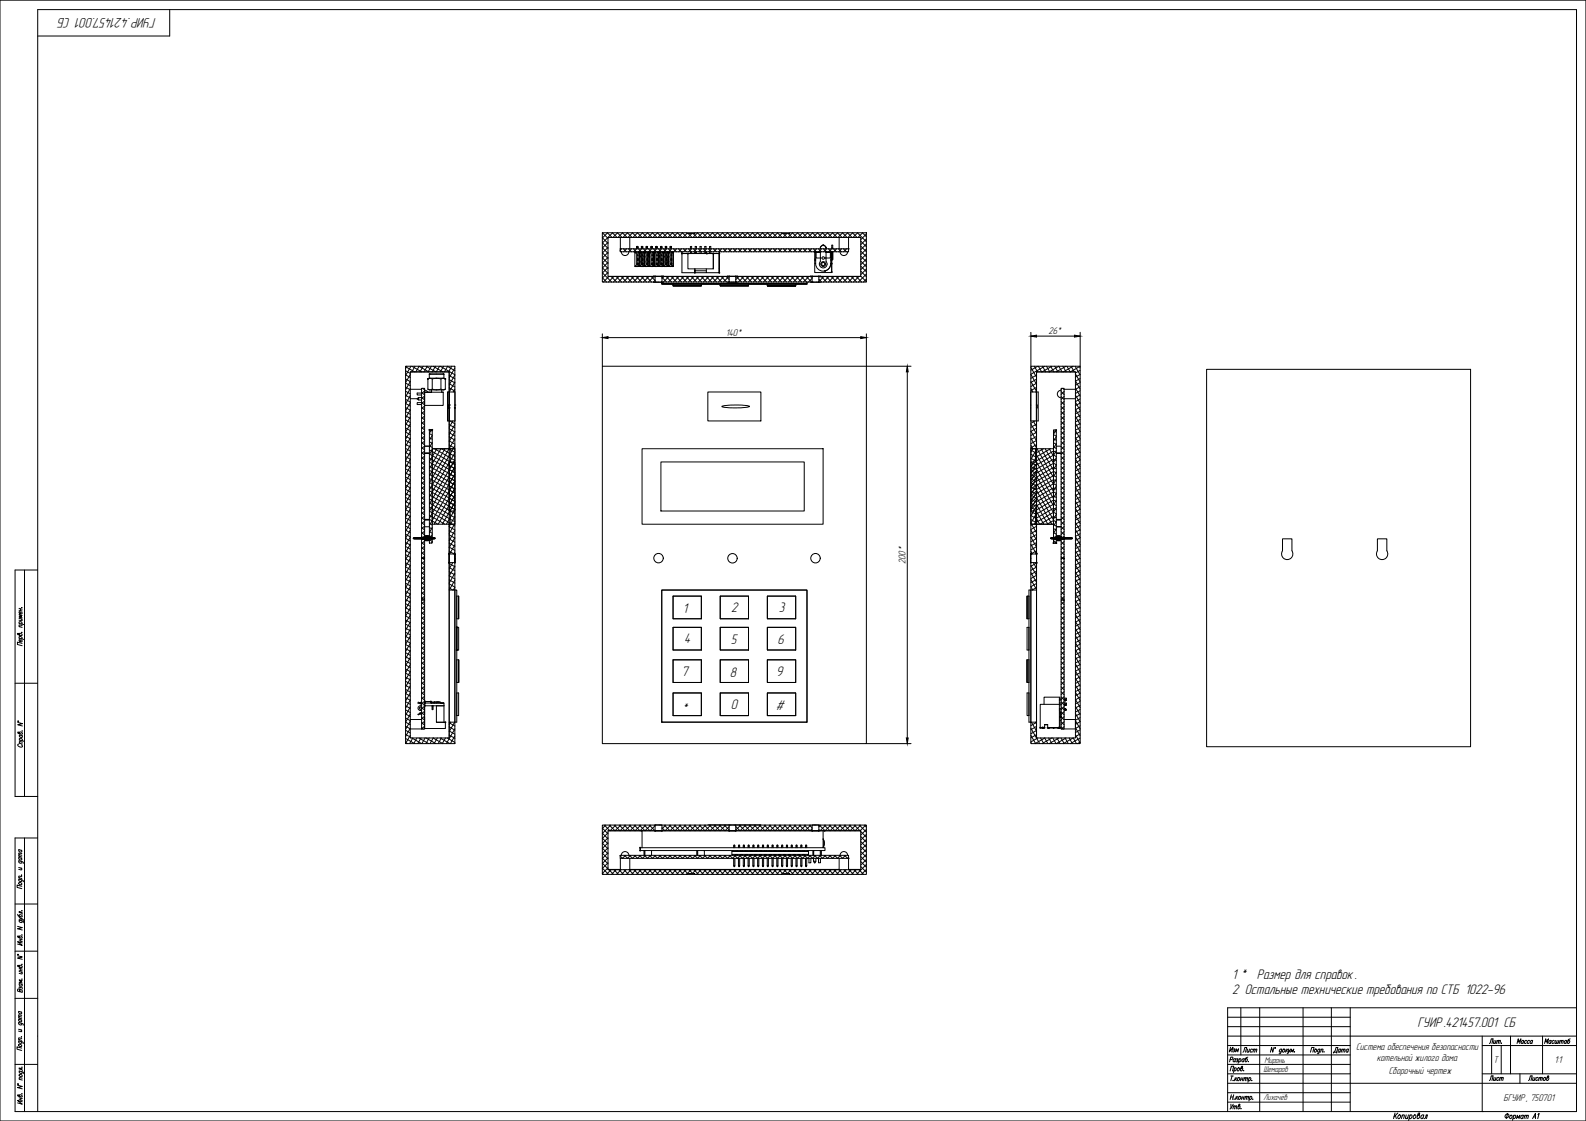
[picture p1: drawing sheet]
<svg xmlns="http://www.w3.org/2000/svg" width="841mm" height="594mm" viewBox="0 0 841 594" stroke-linecap="round" stroke-linejoin="round" font-family="sans-serif">
<defs><g id="words">
<g font-size="7.6">
<text x="83" y="9" transform="rotate(-180 83 9)">ГУИР .421457.001 СБ</text>
<text x="362" y="325">1</text>
<text x="388" y="324">2</text>
<text x="413" y="324">3</text>
<text x="363" y="341">4</text>
<text x="388" y="341">5</text>
<text x="412" y="341">6</text>
<text x="361" y="358">7</text>
<text x="387" y="359">8</text>
<text x="412" y="358">9</text>
<text x="361" y="378">*</text>
<text x="387" y="376">0</text>
<text x="411" y="376">#</text>
<text x="653" y="519">1 *</text>
<text x="667" y="519">Размер для справок .</text>
<text x="653" y="527">2 Остальные технические требования по СТБ 1022-96</text>
<text x="752" y="544">ГУИР .421457.001 СБ</text>
</g>
<text font-size="6.2" x="706" y="559">Дата</text>
<g font-size="5.7">
<text x="788" y="554">Лит.</text>
<text x="818" y="554">Масштаб</text>
<text x="651" y="559">Изм</text>
<text x="658" y="559">Лист</text>
<text x="788" y="574">Лист</text>
<text x="809" y="574">Листов</text>
</g>
<g font-size="5.3">
<text x="385" y="178">140*</text>
<text x="556" y="177">26*</text>
<text x="480" y="299" transform="rotate(-90 480 299)">200*</text>
<text x="719" y="557">Система обеспечения безопасности</text>
<text x="730" y="562">котельной жилого дома</text>
<text x="792" y="564">Т</text>
<text x="824" y="563">1:1</text>
<text x="736" y="569">Сборочный чертеж</text>
<text x="797" y="583">БГУИР , 750701</text>
</g>
<g font-size="4.5">
<text x="670" y="563">Миронь</text>
<text x="670" y="568">Шемаров</text>
<text x="670" y="583">Лихачёв</text>
</g>
</g></defs>
<g fill="none" stroke="#000" stroke-width=".53">
<path d="M319 123h45v1h4v-1h47v1l44-1v26h-140zM322 126h134v20h-22v3h-3v-3h-41v3h-3v-3h-36v3h-4v-3h-25zM329 132h121v1h-121zM329 132v-6h5v6M329 133a2 2 0 0 0 2 2 2 2 0 0 0 2-2M337 134h.1M337 133v8h2M337 133v1M338 133v7M338 131h.1M338 131v1M338 140h.1"/>
<path d="M339 133v1M339 134h.1M339 136v1v-1v5M339 136v5M339 134v2M339 134v2v-2M339 136h.1M339 137v4M339 138v1M340 133l-1 1M340 133v7h1M340 131v1"/>
<path d="M340 131h1zM341 140h.1M341 131h.1M341 131v1M341 133v7M341 133v1M341 134v2v-2M341 134h.1M341 134h1M342 138v1zM342 134h.1M342 138v-2v5"/>
<path d="M342 137l-1-1v5M342 139v2M342 134v2M342 133v1M343 131h.1M343 133v7M343 131v1M343 140h.1M344 133v1M344 134v2v-2M344 134h1M344 134h.1"/>
<path d="M344 138v1zM344 137v1M344 139v2M345 134v2h-1M345 133v1M345 131h1M345 133v7h1M345 131v1M346 140h.1M346 131v1M346 133v7M346 133l1 1"/>
<path d="M347 134v2v-2M347 134h-1h1M347 134h.1M347 138v1zM347 137v1M347 139v2M347 134v2M347 133v1M348 133v7M348 131v1M348 131h.1M348 140h.1"/>
<path d="M349 133v1M349 134v2v-2M349 134h.1M349 138v1zM349 134h1M349 137v1M349 139v2M350 134v2h-1M350 133v1M350 133v7h1M350 131v1M350 131h1z"/>
<path d="M351 131v1M351 133v7M351 140h.1M351 133l1 1M352 134v2v-2M352 134h.1M352 134h-1h1M352 138v1zM352 137v1M352 139v2M352 134v2M352 133v1"/>
<path d="M353 133v7M353 131v1M353 131h.1M353 140h.1M354 133v1M354 136v3zM354 134v2v-2M354 134h1M354 134h.1M354 139v2M354 137l1-1v5M354 138v1"/>
<path d="M355 134v2h-1M355 133v1M355 133v7h1M355 131v1M356 131h.1M356 140h.1M356 131v1M356 133v7M356 133l1 1h-1h1M357 133v8zM362 134h19v11h-6v-3M362 133v12h6v-3v3h7"/>
<path d="M364 123h4M365 134v8h13v-8v8M366 132v-1h1v1M366 133v1M367 133v1M369 134h.1M369 134h-1M369 132v-1v1M369 133v1M371 132v-1h1v1M371 133v1M372 133v1"/>
<path d="M374 132v-1v1M374 133v1M374 134h1zM375 134h.1M376 132v-1h1v1M376 133v1M377 133v1M381 133v12zM415 123h4M432 137v1M432 133v4h1M433 140a4 4 0 0 0 4 4 4 4 0 0 0 4-4 4 4 0 0 1-3 4"/>
<path d="M435 131h.1M435 134h-2v6h-1v-2h1M435 133v4h-2v-3h2M435 131v1M435 136v3a2 2 0 0 0 0 2 2 2 0 0 0 3 0 2 2 0 0 0 0-2v-3M437 130l1 1M437 130l-2 1M437 130h.1M438 131h.1M438 131v1M438 134h3v6v-2M438 133v4h2v-3h-2"/>
<path d="M441 133v4M441 138v6h-9v-4M441 137v1M441 137h.1M441 132v-2h1v2M442 133v4l-1 1M445 126v6M445 133a2 2 0 0 0 2 2 2 2 0 0 0 2-2M450 126v6M322 146h112M337 141h.1M339 141h.1"/>
<path d="M339 141h6h-1M339 141h1M341 141h1M341 141h.1M342 141h.1M344 141v-5v1l1-1v5M344 141h.1M345 141h.1M345 141h11M347 141v-5v1v-1v5M347 141h.1M347 141h-1"/>
<path d="M347 149v1M347 146h4M349 141v-5v1l1-1v5M349 141h1M349 141h.1M350 141h.1M351 150h77h-77zM352 141v-5v1v-1v5M352 141h.1M352 141h-1M352 149l-1 1M352 141h1"/>
<path d="M354 141h.1M355 141h-1M355 141h.1M356 141h1zM357 150v1h15v-1v2h-15zM357 151l15 1zM357 141h.1M368 144h7M381 145h.1M382 151h15M382 151v-1v1h15v-1v1M386 149l1 1"/>
<path d="M387 146h3M391 149l-1 1M407 151h15zM407 150v1h15v-1v2h-15zM407 151h15M422 151h.1M428 149v1M430 149l1 1M431 146h3M434 146h22M435 149l-1 1M215 194h26v14h-3v-11h-20v194h20v-8h3v11h-26z"/>
<path d="M218 197h20v19M228 198h7M319 194h140v200h-140zM547 194h26v200h-26v-11h3v8h20v-194h-20v11h-3zM570 197h-20v18M640 196h140v200h-140zM218 206h6M218 211h3M221 211h1v1zM222 212h2M222 211h2M224 206h1v79h-1z"/>
<path d="M224 208h-3v1h3M224 213h-3v1h3M225 208v7h10v-7M225 207l2 1M227 206l5 1M227 206v-5l1-1 1 1v5M228 200h4M228 200v-2h7v2M228 200l-1 1M229 207v1h-4h10M232 200l4 1M232 200l-3 1"/>
<path d="M234 201v5M234 207v1h1M235 200l1 1M235 200h-3M236 206l-4 1M236 201v5M238 215v1M238 215h.1M238 216v22M238 208v7M238 216v7M238 215v-7h-1v15h1v-7"/>
<path d="M241 216v-8v15M375 208h28v15h-28zM383 215a38 38 0 0 1 14 0 35 35 0 0 1-14 0zM547 208v15v-8M550 216v7h1v-15h-1v15M550 216v22M550 215v1M563 206h1v79h-1zM563 207a2 2 0 0 0-2 2 2 2 0 0 0 2 2M564 206h6M564 211h6M225 240h3"/>
<path d="M225 236h3M228 228h1v57h-1zM228 228h1M229 238h9M238 238h-9v40h9M238 223h3v15h-3zM238 238h3v40h-3zM238 238h.1M238 238h1v7h-1v26h1v6l-1 1M241 238v40M340 238h96v40h-96zM547 223h3v15h-3z"/>
<path d="M547 238h3v40h-3zM547 238v40M550 223h.1M550 238h9v40h-9M550 238h-1v7h1l-1 32 1 1M559 228h1v57h-1zM560 240h3M560 236h3M238 245h3v26h-3zM350 245h76v26h-76zM547 245h3v26h-3zM225 276h3"/>
<path d="M225 275h3M225 279h3M238 278v113M238 278h3v20h-3v15h3v-19h-3zM547 278h3v16h-3v19h3v-15h-3zM550 278v20M550 278h9M550 278h.1M560 276h3M560 275h3M563 279h-3h3M219 285h6l1-1h1l1 1h2h1l-3 1-1 1h-1l-1-1h-5z"/>
<path d="M224 286h1v10h-1zM224 296h1v22h-1zM224 286h.1M224 285h.1M224 296h.1M225 296h.1M226 284h1M228 286h1v2h-1zM229 285h.1M229 286h.1M238 294v4M241 298h.1"/>
<path d="M241 293h.1M241 293v1M547 293v1M547 298h.1M547 293h.1M550 294v4M550 298v93M557 285h3l1-1h1l1 1h5h1l-6 1-1 1h-1l-1-1h-2zM559 286h1v2h-1zM559 285h.1M559 286h.1M559 288h1"/>
<path d="M563 286h1v10h-1zM563 296h1v22h-1zM563 296h.1M564 296h.1M564 285h.1M564 286h.1M680 286h5v6a3 3 0 0 1-2 5 3 3 0 0 1-3-5zM730 286h5v6a3 3 0 0 1-2 5 3 3 0 0 1-3-5zM224 318h1v68h-1zM224 318h.1M225 318h.1M238 313v70"/>
<path d="M241 313h1v66h1v-12h-1v16h-1zM241 313v70M242 316h1v12h-1zM243 316v12zM351 313h77v70h-77zM357 316h15v12h-15zM382 316h15v12h-15zM407 316h15v12h-15zM545 316v12zM546 313h1v70h-1v-67h-1v12h1zM547 313v70M563 318h.1"/>
<path d="M564 318v68h-1v-68h1M242 332h1v12h-1zM357 332h15v12h-15zM382 332h15v12h-15zM407 332h15v12h-15zM546 332h.1M546 332v12M546 332h-1v12h1M242 350h1v12h-1zM243 350v12zM357 350h15v12h-15zM382 350h15v12h-15z"/>
<path d="M407 350h15v12h-15zM545 350h1v12h-1zM545 350v12zM546 344h.1M223 378l-1 1 1-1M223 378h.1M223 378h1M223 372h.1M223 372h-1v1h2M224 374a1.4 1.4 0 0 0-2 1 1.4 1.4 0 0 0 2 2M224 372h-1M225 374h.1"/>
<path d="M225 380v6h11v-3M225 374v5M225 372h.1M225 374h6M228 372h1M229 373h1M229 373l-1-1h-3h3h-3v2M229 374h1v2h-1zM229 374h1M229 372h1M230 372h-1v1M230 372v1"/>
<path d="M230 373h1M230 372h4v1M231 373h-6M231 374v9h5M232 372h1M232 372h-2M233 372h-1M234 373h-2M234 373h1h-4M235 373v10M235 374h-4M357 367h15v12h-15z"/>
<path d="M382 367h15v12h-15zM407 367h15v12h-15zM545 367h1v12h-1zM554 373v-4h8v17M562 377v9h1M562 376h1M562 374h1M562 371h1M562 372h1M562 370h1M562 376h.1M562 377v1"/>
<path d="M562 380h.1M563 378l-1 2h1M563 373h-11v13M564 372h2v1h-2M564 370h2v1h-2M564 376h1M564 374h1M564 371h1M565 376h.1M565 373v1v-1M565 371h.1M218 381h6"/>
<path d="M218 386h6M235 383h-4M235 383h1M552 386h2M554 384h2h-2M554 384v2M556 386h6zM556 384v2M556 386h.1M559 386h.1M561 386h.1M563 382h-1"/>
<path d="M564 381h6v5h-6M319 437h140v26h-40h-4h-47h-49zM375 437h12M390 437h13M322 440h25v-3h4v3h36v-3h3v3h41v-3h3v3h22v21h-134zM322 440h25M329 453h121v2h-121zM329 455v6h-7M329 453a2 2 0 0 1 2-2 2 2 0 0 1 2 2M334 455v6h111v-6M339 449h98v2h-98zM339 449v2"/>
<path d="M340 440v9M342 451v2M346 451v2M347 440h109M347 440h4M370 451v2M374 451v2M387 440h3M388 451v2M389 451h-1h3h-1M389 453h-1h3h-1M389 455v4h1v-4"/>
<path d="M389 449v-1h1v1M389 448h1M389 459h1M391 451h2M391 453h2M392 455v4v-4M392 449v-1v1M392 448h.1M392 459h.1M394 451h-1h3h-1M394 453h-1h3h-1M394 455v4h1v-4"/>
<path d="M394 449v-1h1v1M394 448h1M394 459h1M396 451h2M396 453h2M397 455v4v-4M397 449v-1v1M397 448h.1M397 459h.1M399 451h-1h3h-1M399 453h-1h3h-1M399 455v4h1v-4"/>
<path d="M399 449v-1h1v1M399 448h1M399 459h1M401 451h2M401 453h2M402 455v4v-4M402 449v-1v1M402 448h.1M402 459h.1M403 451h.1M403 453h.1M404 451h-1h3h-1"/>
<path d="M404 453h-1h3h-1M404 455v4h1v-4M404 449v-1h1v1M404 448h1M404 459h1M406 451h2M406 453h2M407 455v4v-4M407 449v-1v1M407 448h.1M407 459h.1M409 451h-1h3h-1"/>
<path d="M409 453h-1h3h-1M409 455v4h1v-4M409 449v-1h1v1M409 448h1M409 459h1M411 451h3h-1M411 453h3h-1M412 455v4h1v-4M412 449v-1h1v1M412 448h1M412 459h1M414 451h2"/>
<path d="M414 453h2M414 455v4h1v-4M414 449v-1h1v1M414 448h1M414 459h1M417 451h-1h3h-1M417 453h-1h3h-1M417 455v4h1v-4M417 449v-1h1v1M417 448h1M417 459h1M419 451h2"/>
<path d="M419 453h2M420 455v4v-4M420 449v-1v1M420 448h.1M420 459h.1M422 451h-1h3h-1M422 453h-1h3h-1M422 455v4h1v-4M422 449v-1h1v1M422 448h1M422 459h1M424 451h2"/>
<path d="M424 453h2M425 455v4v-4M425 449v-1v1M425 448h.1M425 459h.1M427 451h-1h3v2M427 453h-1h3h-1M427 455v4h1v-4M427 449v-1h1v1M427 448h1M427 459h1M428 451h1"/>
<path d="M429 451h.1M429 453h.1M429 455v2h1v-2M431 440h3M431 451v2M431 455l1 2 1-1v-1M431 456h2M434 455v2h1v-2M435 451v2M436 451v2M436 440v9l1-2-1-2M445 453a2 2 0 0 1 2-2 2 2 0 0 1 2 2"/>
<path d="M450 455v6h6M364 463h4M415 463h4"/>
<circle cx="437" cy="137" r=".7"/>
<circle cx="437" cy="140" r=".9"/>
<circle cx="437" cy="140" r="1.3"/>
<circle cx="349" cy="296" r="2.5"/>
<circle cx="388" cy="296" r="2.5"/>
<circle cx="432" cy="296" r="2.5"/>
<circle cx="223" cy="375" r=".6"/>
</g>
<g fill="#000" stroke="#000" stroke-width=".53">
<circle cx="338" cy="131" r=".2"/>
<circle cx="338" cy="140" r=".2"/>
<circle cx="338" cy="138" r=".2"/>
<circle cx="338" cy="137" r=".2"/>
<circle cx="338" cy="135" r=".2"/>
<circle cx="340" cy="131" r=".2"/>
<circle cx="341" cy="131" r=".2"/>
<circle cx="341" cy="137" r=".2"/>
<circle cx="341" cy="140" r=".2"/>
<circle cx="341" cy="135" r=".2"/>
<circle cx="341" cy="138" r=".2"/>
<circle cx="343" cy="131" r=".2"/>
<circle cx="343" cy="138" r=".2"/>
<circle cx="343" cy="140" r=".2"/>
<circle cx="343" cy="135" r=".2"/>
<circle cx="343" cy="137" r=".2"/>
<circle cx="345" cy="131" r=".2"/>
<circle cx="346" cy="131" r=".2"/>
<circle cx="346" cy="138" r=".2"/>
<circle cx="346" cy="140" r=".2"/>
<circle cx="346" cy="137" r=".2"/>
<circle cx="346" cy="135" r=".2"/>
<circle cx="348" cy="131" r=".2"/>
<circle cx="348" cy="137" r=".2"/>
<circle cx="348" cy="135" r=".2"/>
<circle cx="348" cy="138" r=".2"/>
<circle cx="348" cy="140" r=".2"/>
<circle cx="350" cy="131" r=".2"/>
<circle cx="351" cy="131" r=".2"/>
<circle cx="351" cy="135" r=".2"/>
<circle cx="351" cy="140" r=".2"/>
<circle cx="351" cy="138" r=".2"/>
<circle cx="351" cy="137" r=".2"/>
<circle cx="353" cy="131" r=".2"/>
<circle cx="353" cy="140" r=".2"/>
<circle cx="353" cy="135" r=".2"/>
<circle cx="353" cy="138" r=".2"/>
<circle cx="353" cy="137" r=".2"/>
<circle cx="356" cy="131" r=".2"/>
<circle cx="356" cy="140" r=".2"/>
<circle cx="356" cy="135" r=".2"/>
<circle cx="356" cy="138" r=".2"/>
<circle cx="356" cy="137" r=".2"/>
<circle cx="362" cy="134" r=".2"/>
<circle cx="365" cy="134" r=".2"/>
<circle cx="369" cy="134" r=".2"/>
<circle cx="374" cy="134" r=".2"/>
<circle cx="375" cy="134" r=".2"/>
<circle cx="378" cy="134" r=".2"/>
<circle cx="381" cy="134" r=".2"/>
<circle cx="432" cy="133" r=".2"/>
<circle cx="437" cy="130" r=".2"/>
<circle cx="438" cy="133" r=".2"/>
<circle cx="441" cy="133" r=".2"/>
<circle cx="441" cy="134" r=".2"/>
<circle cx="441" cy="140" r=".2"/>
<circle cx="450" cy="132" r=".2"/>
<circle cx="347" cy="146" r=".2"/>
<circle cx="351" cy="146" r=".2"/>
<circle cx="352" cy="146" r=".2"/>
<circle cx="368" cy="145" r=".2"/>
<circle cx="368" cy="144" r=".2"/>
<circle cx="381" cy="145" r=".2"/>
<circle cx="386" cy="146" r=".2"/>
<circle cx="387" cy="146" r=".2"/>
<circle cx="390" cy="146" r=".2"/>
<circle cx="391" cy="146" r=".2"/>
<circle cx="430" cy="146" r=".2"/>
<circle cx="431" cy="146" r=".2"/>
<circle cx="434" cy="146" r=".2"/>
<circle cx="435" cy="146" r=".2"/>
<circle cx="438" cy="144" r=".2"/>
<circle cx="441" cy="144" r=".2"/>
<circle cx="228" cy="198" r=".2"/>
<circle cx="235" cy="198" r=".2"/>
<circle cx="227" cy="201" r=".2"/>
<circle cx="236" cy="201" r=".2"/>
<circle cx="238" cy="216" r=".2"/>
<circle cx="241" cy="216" r=".2"/>
<circle cx="228" cy="228" r=".2"/>
<circle cx="229" cy="228" r=".2"/>
<circle cx="238" cy="238" r=".2"/>
<circle cx="550" cy="238" r=".2"/>
<circle cx="238" cy="278" r=".2"/>
<circle cx="550" cy="278" r=".2"/>
<circle cx="238" cy="294" r=".2"/>
<circle cx="238" cy="298" r=".2"/>
<circle cx="238" cy="293" r=".2"/>
<circle cx="550" cy="298" r=".2"/>
<circle cx="550" cy="293" r=".2"/>
<circle cx="550" cy="294" r=".2"/>
<circle cx="559" cy="288" r=".2"/>
<circle cx="560" cy="288" r=".2"/>
<circle cx="242" cy="332" r=".2"/>
<circle cx="242" cy="344" r=".2"/>
<circle cx="223" cy="378" r=".2"/>
<circle cx="223" cy="372" r=".2"/>
<circle cx="225" cy="374" r=".2"/>
<circle cx="225" cy="372" r=".2"/>
<circle cx="228" cy="372" r=".2"/>
<circle cx="562" cy="380" r=".2"/>
<circle cx="565" cy="376" r=".2"/>
<circle cx="565" cy="374" r=".2"/>
<circle cx="565" cy="371" r=".2"/>
<circle cx="236" cy="383" r=".2"/>
<circle cx="552" cy="386" r=".2"/>
<circle cx="553" cy="386" r=".2"/>
<circle cx="554" cy="386" r=".2"/>
<circle cx="556" cy="386" r=".2"/>
<circle cx="561" cy="386" r=".2"/>
<circle cx="562" cy="386" r=".2"/>
<circle cx="339" cy="449" r=".2"/>
<circle cx="339" cy="451" r=".2"/>
<circle cx="340" cy="440" r=".2"/>
<circle cx="347" cy="440" r=".2"/>
<circle cx="351" cy="440" r=".2"/>
<circle cx="387" cy="440" r=".2"/>
<circle cx="390" cy="440" r=".2"/>
<circle cx="431" cy="440" r=".2"/>
<circle cx="434" cy="440" r=".2"/>
<circle cx="437" cy="440" r=".2"/>
<circle cx="450" cy="455" r=".2"/>
</g>
<g fill="#000">
<circle cx="238" cy="215" r=".2"/>
<circle cx="241" cy="215" r=".2"/>
</g>
<!-- layer: KONTUR -->
<path d="M0 0h841v594h-841z" fill="none" stroke="#000" stroke-width=".53"/>
<g fill="none" stroke="#000" stroke-width=".53">
<path d="M90 5v14h-70M13 302v120M20 302h-12v120h12M8 362h12M13 444v145M20 444h-12v145h828v-584h-816v584M8 479h12M8 504h12M8 529h12M658 534v25M668 534v55M691 534v55"/>
<path d="M706 534v55M716 534v55M836 534h-185v55M716 549h120M786 549v40M786 554h50M801 549v20M818 549v20M8 564h12M716 574h120M786 569h50M806 569v5"/>
</g>
<g fill="none" stroke="#000" stroke-width=".53">
<path d="M10 336a.7 .7 0 0 1 1 0 .7 .7 0 0 1 0 1l-2-1 1 1M10 338l3 1M10 332h2M10 330l3 1M10 328h2M10 322l2 1M10 323l2 1M10 338a.8 .8 0 0 1 1-1 1 1 0 0 1 0 2M10 330a.8 .8 0 0 1 1 0 .8 .8 0 0 1 0 1M11 323v1M11 328l1 1h-2M11 339l1 1a.7 .7 0 0 1-1 0 .7 .7 0 0 1 0-1v1"/>
<path d="M11 324l1 1a.7 .7 0 0 1-1 0 .7 .7 0 0 1 0-1v1M12 335h.1M12 322h.1M12 332l-2-1 1 1M12 326h-2l1 1h-1h2M12 341l-3-1v2h3M9 383l3 1h-3l3 1M9 382h1zM10 394l-1 1 1 1h2l-1-1M10 388a.7 .7 0 0 1 1 0 .7 .7 0 0 1 0 1h-1l-1-1 2 1M10 394h2M10 392l3 1"/>
<path d="M10 389l2 1M11 392h-1a.8 .8 0 0 1 1-1 1.1 1.1 0 0 1 1 2M11 390h-1l1 1h1v-1M12 387h.1M12 393h-2l1 1M10 456l2 1v1M10 460h2M10 454l2 1M10 454h2M10 450l2 1M10 456a.7 .7 0 0 0 1 1v-1M10 455l1 1h1l-1-1"/>
<path d="M10 450v1l1 1 1-1h-1M12 453h-2v1M12 452h-2v1M10 466l2 1M10 465l2 1M10 468h2a.8 .8 0 0 1-1 1 .8 .8 0 0 1-1-1zM10 466a.7 .7 0 0 0 1 1 .7 .7 0 0 0 0-1M11 460v1h-1M11 464h.1M12 470l-3-1v1l3 1M12 465l-2-1v1M9 491l3 1h-3l3 1"/>
<path d="M9 485l1 1h2a.7 .7 0 0 0-1-1 .7 .7 0 0 0-1 0v1M10 497a.7 .7 0 0 1 1-1 .7 .7 0 0 1 0 1h-1l-1-1 1 1M10 488h2l1 1M10 486l2 1h-2M10 498h2M10 499h2M10 488a.7 .7 0 0 0 1 1 .7 .7 0 0 0 1-1h-1M11 498v1M12 495h.1M12 483h.1M12 500l-3-1 3 2-3-1M12 487l1 1"/>
<path d="M12 483h-2v1h2M9 506l3 1-3 1h3M9 506h1zM10 512a.7 .7 0 0 1 1 0 .7 .7 0 0 1 0 1l-1-1h-1l1 1M10 515h2M10 513l2 1M10 514l2 1M11 513v1M11 515l1 1h-2M12 519h.1M12 511h.1M12 520l-2-1 1 1-1 1h2"/>
<path d="M10 539l2 1M10 536h2M10 521l2 1M10 536v1h1h1l-1-1M10 525v-1l-1 1 3 1-1-1-1 1M10 521v1l1 1 1-1h-1M11 523h1v1M11 524l-1-1v1M12 539h-2v1M12 538h-2v1M10 552h2v1M10 542l2 1"/>
<path d="M10 551h2M10 545l2 1M10 540l2 1M10 554h2a1.1 1.1 0 0 1-2 1 .8 .8 0 0 1 0-1zM10 552a.7 .7 0 0 0 0 1 .7 .7 0 0 0 1-1M10 542a.7 .7 0 0 0 0 1 .7 .7 0 0 0 1-1M10 540v1h1h1h-1M11 546v1l-1-1M11 549h.1M12 555h-3v1l3 1M12 550h-2v1M676 555l-1 3-1-3v3"/>
<path d="M676 555v1zM680 556a1.1 1.1 0 0 0-2 1 .7 .7 0 0 0 1 1v-1M680 556l-1 2h-1M680 556h1a.8 .8 0 0 1 0 1 .8 .8 0 0 1-1 0zM682 556v2M682 557l1 1M683 556l-1 1M683 556v2l1-2M683 558h.1M684 558l1-2v1l1-1v2M686 557h.1M695 558l1-3h1l-1 3"/>
<path d="M697 556h1a.8 .8 0 0 1 0 1 .8 .8 0 0 1-1 0zM700 556a.7 .7 0 0 0-1 1 .7 .7 0 0 0 0 1l1-1M700 556l-1 2M701 556h1l-1 2M701 556l-1 2M702 557h.1M804 553l1-2v1l2-1-1 2M808 552l-1-1v1v1h1M808 551v2M810 552l-1-1a.9 .9 0 0 0-1 1 .9 .9 0 0 0 1 1M811 552v-1a.8 .8 0 0 0-1 1 .8 .8 0 0 0 1 1M813 552l-1-1-1 1 1 1"/>
<path d="M813 551l-1 2M9 575l3 1h-3l3 1M9 574l1 1zM10 568h2l1 1M10 572h2M10 569l2 1a.8 .8 0 0 1-1 0 .8 .8 0 0 1-1-1zM10 568a.7 .7 0 0 0 1 1 .7 .7 0 0 0 1-1h-1M12 580h.1M12 566h.1M12 571h-2l1 1M12 566h-2l2 1M652 568l1-3h1v3"/>
<path d="M652 562l1-1 1-1h-1l-1 3M653 570h1M653 570v3M654 573h.1M655 566a.8 .8 0 0 1 0 1 .8 .8 0 0 1-1 0M655 566l-1 2M655 571v2M655 561l-1 1v1l1-1M655 561v2M655 572l1 1M656 561v1M656 571l-1 1"/>
<path d="M656 562v1h-1M656 566h1a.8 .8 0 0 1 0 1 .8 .8 0 0 1-1 0zM657 571a.8 .8 0 0 1 0 1 .8 .8 0 0 1-1 0zM657 561h1a.8 .8 0 0 1 0 1 .8 .8 0 0 1-1 0M657 561v3M658 572h1M658 571v2M658 566a.7 .7 0 0 1 1 1 .7 .7 0 0 1-1 0v-2h1l-1 1M659 571v2M660 567h.1M660 561h-1v1v1l1-1M660 572l1-1-1 2"/>
<path d="M660 561l-1 2M660 571l-1 2M661 572l1-1-1 2M662 560l-1 1-1 1a.7 .7 0 0 0 1 0 .7 .7 0 0 0 0-1h-1M662 562h.1M662 571h1a.8 .8 0 0 1 0 1 .8 .8 0 0 1-1 0M662 571v3M664 573h.1M10 581a.7 .7 0 0 1 1-1 .7 .7 0 0 1 0 1h-1l-1-1 1 1M10 582h2M10 583h2M11 582v1"/>
<path d="M12 584l-3-1 3 2-3-1M653 581h1M653 585v2M653 580l-1 3M654 585l-2 3M654 587l1-1v2M654 586v2M654 580v3M654 582h.1M655 587l1-1v2M656 581l-1 2M656 582v1"/>
<path d="M657 581l-2 1M657 581a.7 .7 0 0 1 1 1 .7 .7 0 0 1-1 0zM657 586a.7 .7 0 0 1 1 1 1 1 0 0 1-2 0l1-2v1M658 587h.1M659 582h1M659 581l-1 2M660 581l-1 2M660 581h1v2M660 581v2M661 581h1v2M663 581a.8 .8 0 0 1 1 1 .8 .8 0 0 1-1 0M663 581l-1 3"/>
<path d="M664 582h.1M740 590l-1 3M740 591v2M741 590l-2 2M742 591a.9 .9 0 0 1 1 1 1 1 0 0 1-2 0zM744 591h1l-1 2M744 591l-1 2M746 591l-1 2 1-1M747 591l-1 2M748 591a.9 .9 0 0 1 1 1 1 1 0 0 1-2 0M748 591l-1 3M750 591a.9 .9 0 0 1 1 1 1 1 0 0 1-2 0z"/>
<path d="M752 591a.9 .9 0 0 1 1 1 1 1 0 0 1-2 0l1-2h1l-1 1M755 591a1 1 0 0 0-1 1 1 1 0 0 0 0 1l1-1M755 591l-1 2M755 593l1-2h1l-1 2M799 590v3M801 591a.8 .8 0 0 1 1 1 .8 .8 0 0 1-1 0zM803 591a.8 .8 0 0 1 1 1 1 1 0 0 1-2 0M803 591l-1 3M804 593l1-2v1l1-1v2M808 591h-1l-1 1 1 1v-1M808 591l-1 2M809 592v-1v2"/>
<path d="M809 591l-1 2M809 592l1-1v2M813 593l1-3v3M813 592h1M816 591v-1l-1 3"/>
<circle cx="799" cy="591" r="1.1"/>
</g>
<path d="M791 554v15M796 554v15M651 574h65M651 569h65M651 579h65M651 564h65M651 584h65" fill="none" stroke="#000" stroke-width=".53"/>
<!-- layer: 0 -->
<g fill="none" stroke="#000" stroke-width=".53">
<path d="M319 177v17M322 179h134M459 177v17h24M547 176v18M550 178h20M573 176v18M481 197v194M459 394h24M651 539h65M651 559h65M651 554h65M651 544h65"/>
<path d="M651 549h65M786 589h.1"/>
</g>
<g fill="none" stroke="#000" stroke-width=".53">
<path d="M319 139l3 3M319 137l3 3M319 131l3 3M319 129l3 3M319 126l3 3M320 123l2 3M322 123l3 3M322 123l-3 3M322 128l-3 3M322 134l-3 3M322 139l-3 3 3 3M322 131l-3 3 3 3"/>
<path d="M322 136l-3 3M327 126l-2-3-6 6M327 123l3 3M328 123l-3 3M329 133h1M330 132l-1 1M330 123l3 3M330 123l-2 3M331 132l1 1M332 132l-1 1M333 123l2 3M333 123l-3 3"/>
<path d="M333 126l2-3 3 3M333 132l2 1M335 132l-2 1M336 132l1 1M338 132l-2 1M338 123l2 3M338 123l-2 3M339 132l1 1M340 132l-1 1M341 123l2 3M341 123l-3 3M341 132l2 1"/>
<path d="M343 132l-2 1M343 123l3 3M343 123l-2 3M344 126l2-3 2 3M344 132l1 1M346 132l-2 1M346 132l2 1M348 132l-1 1M349 123l2 3M349 123l-3 3M349 132l2 1M351 132l-2 1"/>
<path d="M351 123l3 3M351 123l-2 3M352 132l1 1M353 132l-1 1M354 123l2 3M354 123l-2 3M354 126l3-3 2 3M354 132l2 1M356 132l-1 1M357 132l2 1M359 132l-2 1M359 123l3 3"/>
<path d="M359 123l-2 3M360 132l1 1M361 132l-1 1M362 123l2 3M362 123l-3 3M362 132l2 1M364 132l-1 1M364 124l-2 2M365 124l2 2M365 132l2 1M367 132l-2 1M367 124l-2 2"/>
<path d="M368 124l2 2M368 132l1 1M369 132l-1 1M370 123l2 3M370 123l-3 3M370 132l2 1M372 132l-2 1M372 123l3 3M373 123l-3 3M373 126l2-3 3 3M373 132l2 1M375 132l-2 1"/>
<path d="M375 126l3-3 2 3M376 132l1 1M377 132l-1 1M378 132l2 1M380 132l-2 1M380 123l3 3M381 123l-3 3M381 132l2 1M383 132l-2 1M383 123l3 3M383 123l-2 3M383 126l3-3 2 3"/>
<path d="M384 132l1 1M385 132l-1 1M386 132l2 1M388 132l-2 1M388 123l3 3M389 123l-3 3M389 132l2 1M391 132l-2 1M391 123l3 3M391 123l-2 3M392 132l1 1M393 132l-1 1"/>
<path d="M394 123l2 3M394 123l-3 3M394 126l2-3 3 3M394 132l2 1M396 132l-2 1M397 132l1 1M399 132l-2 1M399 123l2 3M399 123l-2 3M400 132l1 1M401 132l-1 1M402 123l2 3"/>
<path d="M402 123l-3 3M402 132l2 1M404 132l-2 1M404 123l3 3M404 123l-2 3M405 126l2-3 2 3M405 132l1 1M407 132l-2 1M407 132l2 1M409 132l-1 1M410 123l2 3M410 123l-3 3"/>
<path d="M410 132l2 1M412 132l-2 1M412 123l3 3M412 123l-2 3M413 132l1 1M414 132l-1 1M415 124l-2 2M415 124l2 2M415 132l2 1M417 132l-1 1M417 124l-2 2M418 124l2 2"/>
<path d="M418 132l2 1M420 132l-2 1M420 123l3 3M420 123l-2 3M421 132l1 1M422 132l-1 1M423 123l2 3M423 123l-3 3M423 132l2 1M425 132l-2 1M425 123l3 3M426 123l-3 3"/>
<path d="M426 126l2-3 3 3M426 132l2 1M428 132l-2 1M429 132l1 1M430 132l-1 1M431 123l2 3M431 123l-3 3M431 132l2 1M433 132l-2 1M433 123l3 3M434 123l-3 3M434 132l2 1"/>
<path d="M436 132l-2 1M436 123l3 3M436 123l-2 3M436 126l3-3 2 3M437 132l1 1M438 132l-1 1M439 132l2 1M441 132l-2 1M441 123l3 3M442 123l-3 3M442 132l2 1M444 132l-2 1"/>
<path d="M444 123l3 3M444 123l-2 3M444 126l3-3 2 3M445 132l1 1M446 132l-1 1M447 126l2-3 3 3M447 132l2 1M449 132l-2 1M450 132h.1M452 123l3 3M452 123l-2 3M455 123l4 5"/>
<path d="M455 123l-3 3M456 138l3 3M456 136l3 3M456 133l3 3M456 130l3 3M456 128l3 3M459 124l-3 3M459 137l-3 3M459 125l-2-2-2 3M459 140l-3 3M459 135l-3 3M459 132l-3 3"/>
<path d="M459 129l-3 3M459 127l-3 3M319 147l3 2M322 144l-3 3M322 142l-3 3 5 4M323 146l-3 3M324 146l3 3M326 146l-3 3M327 146l3 3M328 146l-3 3M329 146l3 3M331 146l-3 3"/>
<path d="M332 146l3 3M334 146l-3 3M335 146l3 3M336 146l-3 3M337 146l3 3M339 146l-3 3M340 146l3 3M342 146l-3 3M343 146l3 3M344 146l-3 3M345 146l2 3h-1M347 146l-3 3"/>
<path d="M348 149v1M349 149v1M351 149v1M351 147l3 2M352 146l-1 2M353 146l3 3M355 146l-3 3M356 146l3 3M357 146l-3 3M358 146l3 3M360 146l-3 3M361 146l3 3"/>
<path d="M363 146l-3 3M364 146l3 3M365 146l-3 3M366 146l3 3M368 146l-3 3M369 146l3 3M371 146l-3 3M372 146l3 3M373 146l-3 3M374 146l3 3M376 146l-3 3M377 146l3 3"/>
<path d="M379 146l-3 3M380 146l3 3M381 146l-3 3M382 146l3 3M384 146l-3 3M385 146l2 2M387 146l-3 3M387 149h-1M388 149v1M389 149v1M390 149h1M390 146l3 3"/>
<path d="M392 146l-2 2M393 146l3 3M395 146l-3 3M396 146l3 3M397 146l-3 3M398 146l3 3M400 146l-3 3M401 146l3 3M402 146l-3 3M404 146l3 3M405 146l-3 3M406 146l3 3"/>
<path d="M408 146l-3 3M409 146l3 3M410 146l-3 3M412 146l3 3M413 146l-3 3M414 146l3 3M416 146l-3 3M417 146l3 3M418 146l-3 3M419 146l3 3M421 146l-3 3M422 146l3 3"/>
<path d="M424 146l-3 3M425 146l3 3M426 146l-3 3M427 146l3 3M429 146l-3 3M430 146l1 1M431 148l-2 1M431 149v1M433 149v1M434 149v1M434 148l2 1M434 146v1"/>
<path d="M435 146l3 3M437 146l-3 3M438 146l3 3M440 146l-3 3M441 146l3 3M442 146l-3 3M443 146l3 3M445 146l-3 3M446 146l3 3M448 146l-3 3M449 146l3 3M450 146l-3 3"/>
<path d="M451 146l3 3M453 146l-3 3M454 146l3 3M456 146l-3 3M456 144l3 3M456 141l3 3M456 146l3 3M459 148l-1 1M459 145l-4 4M459 143l-3 3M215 199l3 1M215 196l3 2"/>
<path d="M215 194l5 3M216 194l-1 1M218 198l-3 5M218 194l-3 5M218 194l6 3M220 194l-2 3M221 197l1-3 5 3M224 194l-1 3M226 194l5 3M227 194l-2 3M229 194l-2 3M230 194l5 3"/>
<path d="M231 194l-2 3M233 194l-2 3M233 194l8 5M235 194l-1 3M237 194l4 2M237 194l-1 3M238 199l3 2M240 194l-2 3M241 194h.1M241 195l-3 5M241 199l-3 5M547 195l3 5"/>
<path d="M548 194l2 3M550 199l-3 2M550 194l-3 2M551 194l1 3M553 194l2 3M554 194l-7 4 3 6M555 194l2 3M557 194l2 3M558 194l-5 3M559 194l2 3M561 194l2 3M562 194l-6 3"/>
<path d="M564 194l1 3M565 194l-5 3M566 194l2 3 5-3M568 194l2 3M569 194l-5 3M570 194l3 5M570 198l3 4M572 194l1 1M573 196l-3 2M573 198l-3 2M215 201l3 1-3 5M215 218l3 2"/>
<path d="M215 216l3 1M215 214l3 1M215 212l3 1M215 209l3 2M215 207l3 2M215 205l3 2M215 203l3 1M218 206l-3 4M218 210l-3 4M218 213l-3 5M218 217l-3 5M224 218l1 2"/>
<path d="M224 216l1 1M224 213l1 2M224 210l1 2M224 208l1 1M224 206h.1M224 206l1 1M225 207l-1 2M225 210l-1 1M225 212l-1 2M225 215l-1 2M225 218l-1 1M238 206l3 1"/>
<path d="M238 203l3 2M238 201l3 2M241 206l-1 2M241 203l-3 5M547 202l3 5-1 1M547 206l1 2M550 201l-3 2M550 203l-3 2M550 205l-3 2M563 218l1 2M563 215l1 2M563 213l1 1"/>
<path d="M563 210l1 2M563 208l1 1M563 206h.1M564 206h.1M564 207l-1 2M564 210l-1 2M564 213l-1 1M564 215l-1 2M564 218l-1 2M570 217l3 4M570 213l3 4M570 209l3 5"/>
<path d="M570 206l3 4M570 202l3 4M573 201l-3 1M573 203l-3 1M573 205l-3 1M573 207l-3 2M573 209l-3 2M573 211l-3 2M573 214l-3 1M573 216l-3 1M573 218l-3 1M215 220l3 2"/>
<path d="M215 240l3 1M215 238l3 1M215 235l3 2M215 233l3 2M215 227l3 1M215 225l3 1M215 231l3 2M215 222l3 2M218 225l-3 4 3 1M218 221l-3 4M218 228l-3 5M218 232l-3 5"/>
<path d="M218 236l-3 4M218 240l-3 4M224 240l1 1M224 237l1 2M224 234l1 2M224 232l1 1M224 229l1 2M224 226l1 2M224 224l1 1M224 221l1 2M225 220l-1 2M225 223l-1 2"/>
<path d="M225 226l-1 1M225 228l-1 2M225 231l-1 2M225 234l-1 1M225 236l-1 2M225 239l-1 2M228 238l13 8M228 236l1 1M228 234l1 1M228 232l1 1M228 230l1 1M228 228h1"/>
<path d="M229 228l-1 2M229 231l-1 2M229 235l-1 2M229 238l-1 3M230 238l11 6M232 238l-4 7M234 238l-5 8M234 238l7 4M236 238l-8 14M238 238l3 2M238 227l3 2-3 5M238 234l3 1"/>
<path d="M238 236l3 2M238 231l3 2M238 229l3 2M238 225l3 2M239 223l2 2M240 223l-2 3M241 225l-3 5M241 233l-13 23 13 8M241 236l-3 5M547 239l3 1M547 236l1 2-1 2M547 232l3 5"/>
<path d="M547 228l3 6M547 225l3 5M548 223l2 3M549 223l-2 1M549 238h1M550 238h-1M550 225l-3 1M550 227l-3 2M550 229l-3 2M550 231l-3 2M550 233l-3 2M550 236l-3 1"/>
<path d="M550 238h.1M550 238l-3 5M550 238l9 15M552 238l7 11M553 238l-4 2 10 17M554 238l5 7 1 1-1 3M556 238l3 4M557 238l-8 4M559 238h.1M559 237l1 1M559 235l1 1M559 232l1 1"/>
<path d="M559 230l1 1M559 228l1 1M560 228l-1 2M560 231l-1 3M560 235l-1 3M560 239l-1 2M560 240l-1-1-10 6M563 239l1 2M563 237l1 1M563 234l1 2M563 231l1 2M563 229l1 1"/>
<path d="M563 226l1 2M563 223l1 2M563 221l1 1M564 221l-1 1M564 223l-1 2M564 226l-1 2M564 229l-1 1M564 231l-1 2M564 234l-1 2M564 237l-1 1M564 239l-1 2M570 224l3 5-3 1"/>
<path d="M570 239l3 5-3 1M570 236l3 4M570 232l3 4M570 228l3 4M570 221l3 4M573 220l-3 2M573 222l-3 2M573 224l-3 2M573 227l-3 1M573 231l-3 1M573 233l-3 1M573 235l-3 2"/>
<path d="M573 237l-3 2M573 240l-3 1M215 259l3 2M215 257l3 2M215 255l3 1M215 253l3 1M215 251l3 1M215 246l3 2M215 244l3 2M215 242l3 1-3 5M215 248l3 2M218 247l-3 5"/>
<path d="M218 251l-3 4M218 255l-3 4M218 258l-3 5M224 258l1 2M224 256l1 1M224 253l1 1M224 250l1 2M224 248l1 1M224 245l1 2M224 242l1 2M225 242l-1 1M225 244l-1 2"/>
<path d="M225 247l-1 2M225 250l-1 1M225 252l-1 2M225 255l-1 1M225 258l-1 1M228 258l13 8M228 254l13 7M228 251l13 8M228 249l13 8M228 247l13 8M228 245l1 1M228 243l13 8"/>
<path d="M228 241l13 7M229 246l-1 2M229 246l12 7M239 241l-11 19M239 244l-11 19M241 240l-3 5M241 244l-13 23M241 248l-13 23 13 8M241 251l-13 24M241 255l-13 23M241 259l-11 19M547 258l3 2 9 15"/>
<path d="M547 254l3 1M547 252l3 1-3 5M547 249l3 2M547 247l3 2M547 243l3 2M547 256l3 2M547 245l3 2M547 241l3 1M547 245h.1M549 245l-2 2M549 244l10 16M550 256l9 16"/>
<path d="M550 252l9 16M550 257l-3 5M550 250l-3 5M550 246l-3 5M550 242l-3 5M550 246l-3 3M550 248l-3 3M550 249l-3 3M550 251l-3 3M550 255l-3 3M550 257l-3 3M550 258l-3 3"/>
<path d="M559 258l1 1M559 256l1 1M559 248h1M559 243l1 1M559 243l-9 6 9 15M559 259l-9 5M559 248l-9 5-3 3M559 246l-9 5M560 243l-1 2M560 250l-1 3M560 254l-1 2-9 6M560 258l-1 2"/>
<path d="M560 255l-1-1-9 5M560 253l-1-1-9 5M560 251l-1-1-9 5M560 242l-1-1-9 5M563 258l1 1M563 255l1 2M563 253l1 1M563 250l1 2M563 247l1 2M563 245l1 1M563 242l1 2M564 242l-1 1"/>
<path d="M564 245l-1 1M564 247l-1 2M564 250l-1 1M564 253l-1 1M564 255l-1 2M564 258l-1 1M570 258l3 4M570 254l3 5M570 251l3 4M570 247l3 4M573 257l-3 1M573 246l-3 1"/>
<path d="M573 242l-3 1 3 4M573 248l-3 2M573 250l-3 2M573 253l-3 1M573 255l-3 1M573 259l-3 1M215 268l3 1M215 266l3 1M215 264l3 1M215 261l3 2M215 279l3 1M215 277l3 1"/>
<path d="M215 274l3 2M215 272l3 2M218 266l-3 4 3 2M218 270l-3 4M218 277l-3 5M218 262l-3 5M218 273l-3 5M224 279l1 2M224 277l1 1M224 274l1 2M224 271l1 2M224 269l1 1"/>
<path d="M224 266l1 2M224 263l1 2M224 261l1 1M225 260l-1 2M225 263l-1 1M225 265l-1 2M225 268l-1 2M225 271l-1 1M225 273l-1 2M225 276l-1 2M225 279l-1 1M228 280h1"/>
<path d="M228 277l1 1M228 275l4 3M228 273l8 5M228 269l13 8M228 267l13 7M228 264l13 8M228 262l13 8-3 5M228 260l13 8M229 280l-1 2M238 279l3 2M238 270l1 1M239 271l2-5-6 12"/>
<path d="M239 274l-2 4M241 263l-9 15M241 274l-3 5M241 278l-3 5M547 273l3 2M547 271l3 2M547 269l3 2M547 265l3 1M547 262l3 2M547 278h.1M547 275l3 2M547 260l3 2"/>
<path d="M547 278l3 4M548 278h-1M549 274l2 4M549 278l1 1M549 271l4 7M550 268l-3-1 3-3 8 14M550 267l6 11M550 279l-3 2M550 276l-2 2M550 272l-3 5M550 268l-3 5M550 265l-3 5"/>
<path d="M550 261l-3 5M550 260l-3 3M550 262l-3 3M550 265l-3 3M550 267l-3 3M550 269l-2 2M559 261h1l-1 3M559 278l1 1M559 269l1 1M559 272l-10 5M559 269l-10 6M559 261l-9 5"/>
<path d="M560 265l-1 3M560 269l-1 2 1 1M560 273l-1 2M560 276l-1 3M560 277l-1-1-4 2M560 274h-1l-7 4M560 268l-1-1-10 6M560 266l-1-1-9 5M560 264l-1-1-9 5M563 279l1 2M563 276l1 2M563 274l1 1"/>
<path d="M563 271l1 2M563 268l1 2M563 266l1 1M563 263l1 2M563 261l1 1M564 260l-1 2M564 263l-1 2M564 266l-1 1M564 268l-1 2M564 271l-1 2M564 274l-1 1M564 276l-1 2"/>
<path d="M564 279l-1 2M570 262l3 4M570 277l3 4M570 273l3 4M570 269l3 5M570 266l3 4M573 261l-3 2M573 263l-3 2M573 266l-3 1M573 268l-3 1M573 270l-3 1M573 272l-3 1"/>
<path d="M573 274l-3 2M573 276l-3 2M573 279l-3 1M215 283l3 2-3 4M215 298l3 2-3 4M215 296l3 2M215 294l3 1M215 292l3 1M215 290l3 1M215 287l3 2M215 281l3 1M218 288l-3 5"/>
<path d="M218 296l-3 4M218 281l-3 4 3 2M218 292l-3 5M219 285h.1M219 285v1M219 285l1 1M220 285v1M220 286l-1-1 1 1M220 285l1 1M220 285l1 1v-1M221 285v1M221 285l1 1"/>
<path d="M222 285l1 1M222 286v-1v1M223 285v1M223 285l1 1M223 285l1 1v-1M224 298l1 2M224 295v1M224 293l1 1M224 290l1 2M224 287l1 2M224 282l1 2M224 286l-1-1 1 1"/>
<path d="M224 285v1M224 296h.1M224 285l1 1M224 296l1 1M225 285l1 2M225 286h.1M225 285l2 2M225 281l-1 2M225 284v1M225 287l-1 1M225 289l-1 2M225 292l-1 2"/>
<path d="M225 295l-1 1M225 297l-1 2M225 300l-1 2M225 286l1 1M225 284l2 2M226 284l2 2-2-2M226 284l3 3v1M226 284l2 2M227 284l1 2M227 284l1 1M228 284l1 1M228 282l1 1"/>
<path d="M228 285l1 1M228 285l1 1-1-1M229 285v1M229 285l1 1M229 283l-1 2M229 285l1 1v-1M230 285v1M230 285h1h-1M230 285h1M238 281l3 2M238 299l3 1M238 292l3 2"/>
<path d="M238 290l3 2M238 288l3 2M238 286l3 1M238 283l3 2M240 298l-2 3M241 298h.1M241 281l-3 5M241 285l-3 5M241 289l-3 5M241 293v1M241 296h.1M241 294h.1"/>
<path d="M547 296h.1M547 285l3 5-3 1M547 294h.1M547 298h.1M547 300l3 5-3 2M547 292v2M547 288l3 6M547 281l3 5M548 298l2 3M550 281l-3 2M550 283l-3 2M550 285l-3 2"/>
<path d="M550 288l-3 1M550 292l-3 2M550 298l-3 2M557 285v1M557 285l1 1M558 285v1M558 286l-1-1 1 1M558 285l1 1M559 285v1M559 287h1M559 284v1M559 282l1 1"/>
<path d="M559 280l1 1M559 285l1 1M559 286h.1M560 285l1 2M560 285l2 2M560 286l1 1M560 280l-1 3M560 284v1M560 288h.1M560 284l2 2M560 284l3 2M561 284l2 2"/>
<path d="M562 284l2 2-1-1M562 284l1 1M563 298l1 1M563 295v1M563 292l1 2M563 290l1 1M563 287l1 2M563 284v1M563 282l1 1M563 285l1 1M563 296v1M564 285v1"/>
<path d="M564 296v1M564 285l1 1M564 286h.1M564 282l-1 1M564 284v1M564 287l-1 2M564 290l-1 1M564 292l-1 2M564 295v1M564 298l-1 1M564 285l1 1v-1M565 286l-1-1 1 1"/>
<path d="M565 285v1M565 285l1 1M566 285v1M566 285l1 1M567 285v1M567 285l1 1M567 285l1 1v-1M568 286l-1-1 1 1M568 285v1M568 285h1M570 281l3 4-3 1M570 296l3 4"/>
<path d="M570 292l3 4M570 288l3 4M570 284l3 5M573 281l-3 1M573 283l-3 1M573 287l-3 2M573 289l-3 2M573 292l-3 1M573 294l-3 1M573 296l-3 1M573 298l-3 1 3 5M215 320l3 1"/>
<path d="M215 318l3 1M215 316l3 1M215 313l3 2M215 311l3 2M215 309l3 2M215 307l3 1M215 305l3 1M215 303l3 1M215 300l3 2M218 303l-3 5M218 307l-3 5M218 311l-3 4"/>
<path d="M218 315l-3 4M218 318l-3 5M224 319l1 2M224 317l1 1M224 314l1 1M224 311l1 2M224 309l1 1M224 306l1 1M224 303l1 2M224 301l1 1M225 318h.1M225 303l-1 1"/>
<path d="M225 305l-1 2M225 308l-1 1M225 311l-1 1M225 313l-1 2M225 316l-1 1M225 319l-1 1M238 309l3 2-1 2M238 312l2 1M238 307l3 2M238 305l3 2M238 303l3 2M238 301l3 2"/>
<path d="M241 300l-3 5M241 304l-3 5M241 308l-3 5M547 307l3 5M547 303l3 6M550 301l-3 1M550 303l-3 1M550 307l-3 2M550 309l-3 2 1 2M550 311l-3 2M563 319l1 1M563 316l1 2"/>
<path d="M563 314l1 1M563 311l1 2M563 308l1 2M563 306l1 1M563 303l1 2M563 300l1 2M564 300l-1 2M564 303l-1 1M564 306l-1 1M564 308l-1 2M564 311l-1 1M564 313l-1 2"/>
<path d="M564 316l-1 2M564 319l-1 1M570 318l3 4M570 314l3 5M570 311l3 4M570 307l3 4M570 303l3 4M573 300l-3 2M573 302l-3 2M573 305l-3 1M573 307l-3 1M573 309l-3 1"/>
<path d="M573 311l-3 1M573 313l-3 2M573 315l-3 2M573 317l-3 2M573 320l-3 1M215 339l3 2M215 337l3 2M215 335l3 1M215 333l3 1M215 331l3 1M215 329l3 1M215 326l3 2"/>
<path d="M215 324l3 2M215 322l3 2M218 322l-3 5M218 326l-3 4M218 330l-3 4M218 333l-3 5M218 337l-3 5 3 1M224 338l1 1M224 335l1 2M224 332l1 2M224 330l1 1M224 327l1 2"/>
<path d="M224 324l1 2M224 322l1 1M225 321l-1 2M225 324l-1 1M225 326l-1 2M225 329l-1 2M225 332l-1 1M225 334l-1 2M225 337l-1 2M225 340l-1 1M563 337l1 2M563 335l1 1"/>
<path d="M563 332l1 2M563 329l1 2M563 327l1 1M563 324l1 2M563 322l1 1M564 321l-1 2M564 324l-1 2M564 327l-1 1M564 329l-1 2M564 332l-1 2M564 335l-1 1M564 337l-1 2"/>
<path d="M570 322l3 4-3 2M570 337l3 4M570 333l3 4M570 329l3 5M570 326l3 4M573 322l-3 1M573 324l-3 1M573 328l-3 2M573 330l-3 2M573 333l-3 1M573 335l-3 1M573 337l-3 1"/>
<path d="M573 339l-3 2 3 4M215 355l3 1-3 4M215 359l3 1M215 352l3 2M215 350l3 2M215 348l3 1M215 346l3 1M215 344l3 1M218 341l-3 4M218 345l-3 4M218 348l-3 5M218 352l-3 5 3 1"/>
<path d="M218 360l-3 4M224 359l1 2M224 356l1 2M224 354l1 1M224 351l1 2M224 348l1 2M224 346l1 1M224 343l1 2M224 340l1 2M225 342l-1 2M225 345l-1 2M225 348l-1 1"/>
<path d="M225 350l-1 2M225 353l-1 2M225 356l-1 1M225 358l-1 2M563 359l1 1M563 356l1 2M563 353l1 2M563 351l1 1M563 348l1 2M563 345l1 2M563 343l1 1M563 340l1 2"/>
<path d="M564 340l-1 2M564 343l-1 1M564 345l-1 2M564 348l-1 2M564 351l-1 1M564 353l-1 2M564 356l-1 2M564 359l-1 1M570 359l3 5M570 356l3 4M570 352l3 4M570 348l3 4"/>
<path d="M570 344l3 5M573 341l-3 2M573 343l-3 2M573 346l-3 1M573 348l-3 1M573 350l-3 1M573 352l-3 2M573 354l-3 2M573 356l-3 2M573 359l-3 1M215 378l3 2M215 376l3 2"/>
<path d="M215 374l3 1M215 372l3 1M215 370l3 1M215 368l3 1M215 365l3 2M215 363l3 2M215 361l3 1M218 363l-3 5M218 367l-3 5M218 371l-3 4M218 375l-3 4M218 378l-3 5"/>
<path d="M224 378l1 1M224 375l1 1M224 372l1 2M224 370l1 1M224 367l1 1M224 364l1 2M224 362l1 1M225 361l-1 2M225 364l-1 1M225 366l-1 2M225 369l-1 1M225 372l-1 1"/>
<path d="M225 374l-1 2M225 377l-1 1M225 380l-1 1M563 380l1 1M563 377l1 2M563 375l1 1M563 372l1 1M563 369l1 2M563 367l1 1M563 364l1 2M563 361l1 2M564 361l-1 2"/>
<path d="M564 364l-1 1M564 367l-1 1M564 369l-1 2M564 372l-1 1M564 374l-1 2M564 377l-1 2M564 380l-1 1M570 378l3 4-3 2M570 374l3 5M570 371l3 4M570 367l3 4M570 363l3 4"/>
<path d="M573 361l-3 1M573 363l-3 1M573 365l-3 2M573 367l-3 2M573 369l-3 2M573 372l-3 1M573 374l-3 1M573 376l-3 1M573 378l-3 2M215 394h1M215 391l5 3M215 389l3 2"/>
<path d="M215 387l3 1M215 385l3 1M215 383l3 1M215 381l3 1M218 382l-3 5M218 386l-3 4M218 390l-3 4M218 391l6 3 1-3M219 391l-2 3M221 391l-2 3M222 391l5 3M223 391l-1 3"/>
<path d="M224 385l1 1M224 383l1 1M224 380l1 2M225 382l-1 2M225 385l-1 1M226 391l5 3M228 391l-2 3M230 391l5 3M230 391l-2 3M232 391l-2 3M233 391l6 3M234 391l-2 3"/>
<path d="M236 391l-1 3M237 391l4 2M238 390l3 1M238 387l3 2M238 385l3 2M238 383l3 2M239 383l-1 1M241 383l-3 5M241 386l-4 8M241 390l-2 4M241 394h.1M547 393v1"/>
<path d="M547 390l2 4M547 386l4 8M547 383l3 4M549 394l5-3 2 3M549 383l1 1M550 383l-3 2M550 385l-3 2M550 387l-3 2M550 389l-3 2M550 391l-3 2M552 391l2 3M556 391l2 3"/>
<path d="M558 391l-5 3M558 391l2 3M560 391l2 3M562 391l-6 3M563 391l1 3M563 385l1 1M563 383l1 1M564 394l5-3 2 3M564 382l-1 2M564 385l-1 1M565 391l1 3M565 391l-5 3"/>
<path d="M567 391l2 3M570 389l3 5M570 386l3 4M573 380l-3 2 3 4M573 385l-3 1M573 387l-3 1M573 389l-3 1M573 391l-5 3M573 393l-2 1M319 439l3 3M320 437l3 3M321 437l-2 2"/>
<path d="M323 437l3 3 3-3M324 437l-5 5 3 3M326 437l3 3 3-3M326 437l-2 3M328 437l3 3 3-3M331 437l3 3M334 437l3 3 3-3M336 437l3 3 3-3M337 437l-3 3M339 437l3 3 3-3M342 437l3 3M344 437l3 3"/>
<path d="M347 437v1l-2 2M348 437h.1M350 437h.1M352 437l3 3M353 437l-2 2M355 437l3 3 3-3M356 437l-3 3-2-1M358 437l3 3 3-3M358 437l-3 3M360 437l3 3 3-3M363 437l3 3M366 437l3 3 3-3"/>
<path d="M368 437l3 3 3-3M369 437l-3 3M371 437l3 3 3-3M373 437l3 3M376 437l3 3 3-3M379 437l3 3 3-3M380 437l-3 3M381 437l3 3 3-2M384 437l3 3M387 437h.1M388 437h-1M389 437h.1"/>
<path d="M390 437h.1M392 437l3 3 3-3M393 437l-3 3M395 437l3 3M395 437l-3 3-2-2M397 437l3 3 3-3M400 437l3 3 3-3M401 437l-3 3M403 437l3 3M405 437l3 3 3-3M408 437l3 3 3-3M409 437l-3 3"/>
<path d="M411 437l3 3 3-3M413 437l3 3M416 437l3 3 3-3M419 437l3 3 3-3M419 437l-3 3M421 437l3 3 3-3M424 437l3 3M427 437l3 3 1-1M429 437l2 2M430 437l-3 3M432 437h.1M433 437h.1"/>
<path d="M434 437l3 3M435 437l-1 1M437 437l3 3 3-3M438 437l-3 3h-1M440 437l3 3 3-3M441 437l-3 3M442 437l3 3 3-3M445 437l3 3M448 437l3 3 3-3M450 437l3 3 3-3M451 437l-3 3M453 437l3 3 3-3"/>
<path d="M456 437l3 4M458 437l1 1M459 440l-3 3M319 457l3 3M319 455l3 3M319 449l3 3M319 447l3 3M319 444l3 3M322 447l-3 3M322 452l-3 3M322 460l-3 3h1M322 449l-3 3 3 3"/>
<path d="M322 457l-3 3M322 455l-3 3M322 444l-3 3M322 441l-3 3M329 454l1 1M329 453h.1M331 453l2 2 1-2M332 453l-2 2M334 453l1 2 2-2M336 453l2 2 2-2M339 453l2 2M342 453l1 2 2-2"/>
<path d="M342 453l-1 2M344 453l2 2 2-2M347 453l2 2 1-2M347 440h.1M350 453l1 2M352 453l2 2 2-2M353 453l-2 2M355 453l2 2 1-2M358 453l1 2 2-2M360 453l2 2M363 453l2 2 1-2M363 453l-1 2"/>
<path d="M366 453l1 2 2-2M368 453l2 2 1-2M371 453l2 2 1-2M374 453l1 2 2-2M376 453l2 2 1-2M379 453l2 2M382 453l1 2 2-2M382 453l-2 2M384 453l2 2 1-2M387 453l1 2 2-2M390 453l1 2M392 453l2 2 1-2"/>
<path d="M393 453l-2 2M395 453l1 2 2-2M397 453l2 2 2-2M400 453l2 2M403 453l1 2 2-2M403 453l-1 2M405 453l2 2 2-2M408 453l2 2 1-2M411 453l1 2M413 453l2 2 2-2M414 453l-2 2M416 453l2 2 1-2"/>
<path d="M419 453l1 2 2-2M421 453l2 2M424 453l2 2 1-2M424 453l-1 2M427 453l1 2 2-2M429 453l2 2 1-2M432 453l2 2M435 453l1 2 2-2M435 453l-2 2M437 453l2 2 1-2M440 453l1 2 2-2M443 453l1 2"/>
<path d="M445 453l2 2 1-2M446 453l-2 2M448 453l1 2 1-1M456 459l3 3M456 457l3 3M456 454l3 3M456 451l3 3M456 449l3 3M456 446l3 3M456 443l3 3M456 441l3 3M459 442l-3 3"/>
<path d="M459 448l-3 3M459 458l-5 5M459 455l-3 3M459 453l-3 3M459 450l-3 3M459 445l-3 3M319 460l4 3M323 461l2 2M324 461l-2 2M326 461l2 2M327 461l-3 2M328 461l3 2"/>
<path d="M329 461l-2 2M331 461l2 2M332 461l-2 2M333 461l3 2M335 461l-3 2M336 461l3 2M337 461l-2 2M339 461l2 2M340 461l-3 2M341 461l3 2M343 461l-3 2M344 461l3 2"/>
<path d="M345 461l-2 2M347 461l2 2M348 461l-3 2M349 461l3 2M351 461l-3 2M352 461l3 2M353 461l-2 2M355 461l2 2M356 461l-3 2M357 461l3 2M359 461l-3 2M360 461l2 2"/>
<path d="M361 461l-2 2M363 461l2 2M364 461l-3 2M364 463h.1M365 461l2 2M367 461l-3 2M368 461l2 2M369 461l-2 2M371 461l2 2M372 461l-3 2M373 461l3 2M374 461l-2 2"/>
<path d="M376 461l2 2M377 461l-2 2M379 461l2 2M380 461l-3 2M381 461l3 2M382 461l-2 2M384 461l2 2M385 461l-2 2M387 461l2 2M388 461l-3 2M389 461l3 2M390 461l-2 2"/>
<path d="M392 461l2 2M393 461l-2 2M394 461l3 2M396 461l-3 2M397 461l3 2M398 461l-2 2M400 461l2 2M401 461l-3 2M402 461l3 2M404 461l-3 2M405 461l3 2M406 461l-2 2"/>
<path d="M408 461l2 2M409 461l-3 2M410 461l3 2M412 461l-3 2M413 461l2 2M414 461l-2 2M415 463h-1M416 461l2 2M417 461l-2 2M418 461l3 2M420 461l-3 2M421 461l2 2"/>
<path d="M422 461l-2 2M424 461l2 2M425 461l-3 2M426 461l3 2M427 461l-2 2M429 461l2 2M430 461l-2 2M432 461l2 2M433 461l-3 2M434 461l3 2M435 461l-2 2M437 461l2 2"/>
<path d="M438 461l-2 2M440 461l2 2M441 461l-3 2M442 461l3 2M443 461l-2 2M445 461l2 2M446 461l-2 2M447 461l3 2M449 461l-3 2M450 461l3 2M451 461l-2 2M453 461l2 2"/>
<path d="M454 461l-2 2M455 461l3 2M459 461l-2 2"/>
</g>
<!-- layer: 0 -->
<path d="M319 179l3-1v1zM456 178l3 1h-3zM547 178h3v1zM570 178h3l-3 1zM481 194l1 3h-1zM481 391h1l-1 3z" fill="#000" stroke="#000" stroke-width=".53"/>
<use href="#words"/>
</svg>
